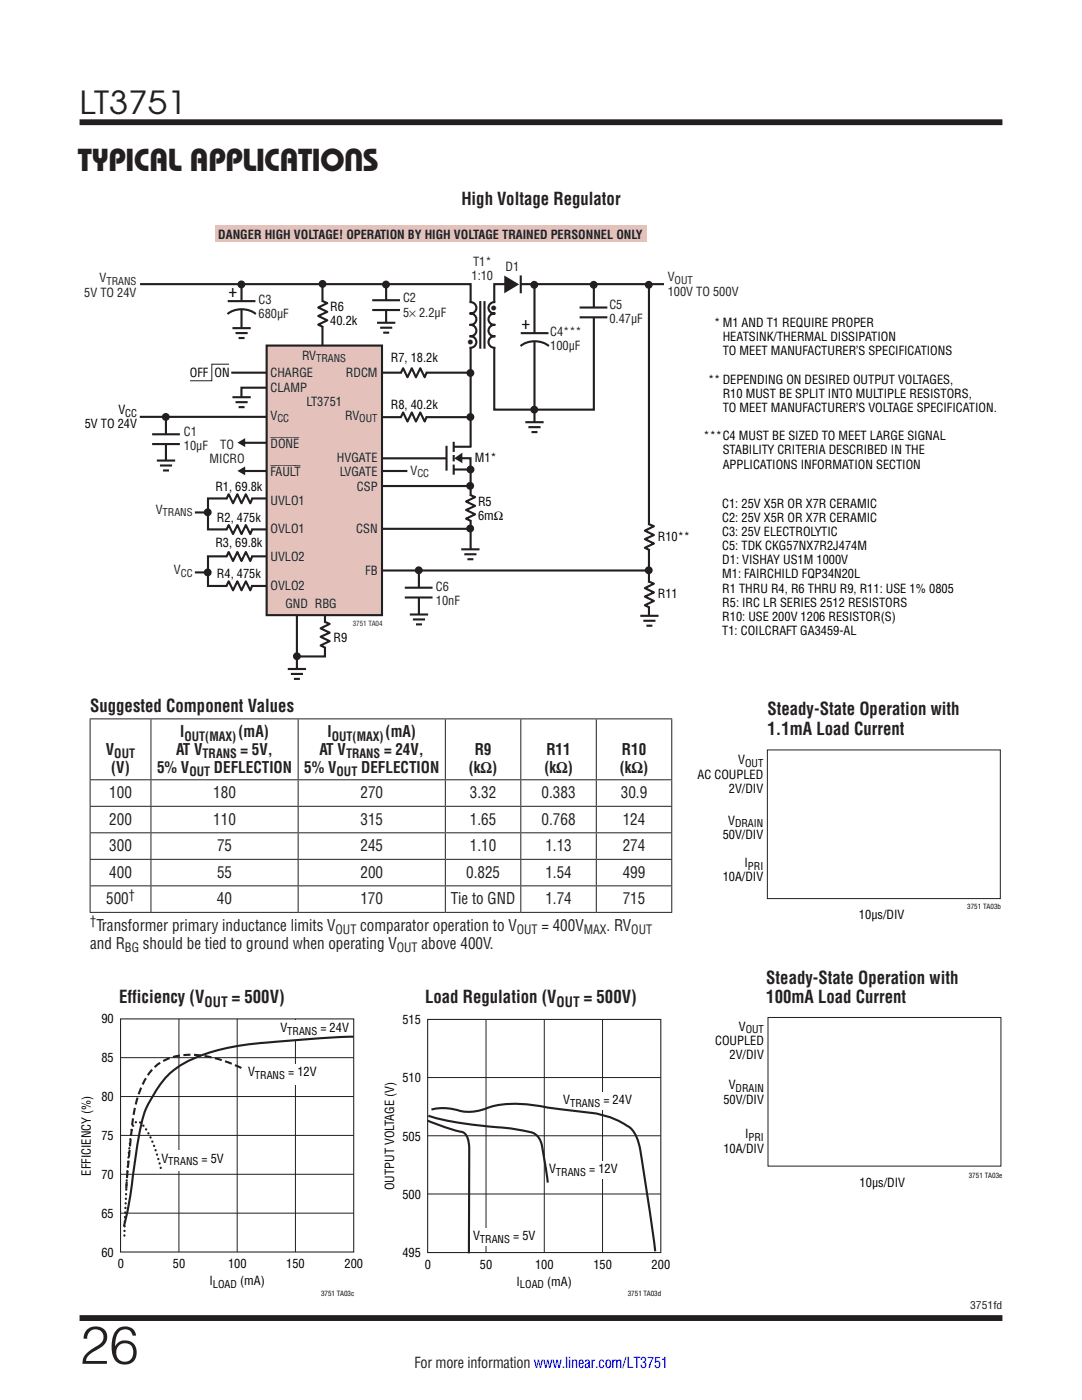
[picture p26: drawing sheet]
<svg xmlns="http://www.w3.org/2000/svg" width="216mm" height="279mm" viewBox="0 0 216 279" stroke-linecap="round" stroke-linejoin="round" font-family="sans-serif">
<defs><g id="words">
<text font-size="10.6" fill="#231f20" x="15.9" y="272.2">26</text>
<g font-size="6.3" fill="#231f20">
<text x="15.9" y="22.8">LT3751</text>
<text x="15.6" y="34.1">TYPICAL APPLICATIONS</text>
</g>
<g font-size="3.5" fill="#231f20">
<text x="92.1" y="41">High Voltage Regulator</text>
<text x="18" y="142.1">Suggested Component Values</text>
<text x="153.1" y="142.8">Steady-State Operation with</text>
<text x="153.1" y="146.6">1.1mA Load Current</text>
<text x="152.9" y="196.4">Steady-State Operation with</text>
<text x="23.8" y="200.2">Efficiency (V</text>
<text x="46.3" y="200.2">= 500V)</text>
<text x="84.8" y="200.2">Load Regulation (V</text>
<text x="116.5" y="200.2">= 500V)</text>
<text x="152.9" y="200.3">100mA Load Current</text>
</g>
<g font-size="3.5">
<text x="45.6" y="59.2">+</text>
<text x="104.1" y="65.6">+</text>
</g>
<g font-size="3.2" fill="#231f20">
<text x="98" y="62.6">•</text>
<text x="93.3" y="69.5">•</text>
<text x="36" y="147.2">I</text>
<text x="47.6" y="147.2">(mA)</text>
<text x="65.4" y="147.2">I</text>
<text x="76.9" y="147.2">(mA)</text>
<text x="21.1" y="150.7">V</text>
<text x="22.2" y="154.2">(V)</text>
<text x="31.3" y="154.2">5% V</text>
<text x="35.1" y="150.7">AT V</text>
<text x="42.7" y="154.2">DEFLECTION</text>
<text x="48" y="150.7">= 5V,</text>
<text x="60.7" y="154.2">5% V</text>
<text x="63.8" y="150.7">AT V</text>
<text x="72.1" y="154.2">DEFLECTION</text>
<text x="76.6" y="150.7">= 24V,</text>
<text x="93.6" y="154.2">(kΩ)</text>
<text x="94.7" y="150.7">R9</text>
<text x="108.6" y="154.2">(kΩ)</text>
<text x="109" y="150.7">R11</text>
<text x="123.7" y="154.2">(kΩ)</text>
<text x="124.1" y="150.7">R10</text>
<text x="21.8" y="159.3">100</text>
<text x="42.6" y="159.3">180</text>
<text x="71.9" y="159.3">270</text>
<text x="93.8" y="159.3">3.32</text>
<text x="108.1" y="159.3">0.383</text>
<text x="123.9" y="159.3">30.9</text>
<text x="21.8" y="164.6">200</text>
<text x="42.6" y="164.6">110</text>
<text x="71.9" y="164.6">315</text>
<text x="93.8" y="164.6">1.65</text>
<text x="108.1" y="164.6">0.768</text>
<text x="124.3" y="164.6">124</text>
<text x="21.8" y="169.9">300</text>
<text x="43.3" y="169.9">75</text>
<text x="71.9" y="169.9">245</text>
<text x="93.8" y="169.9">1.10</text>
<text x="108.8" y="169.9">1.13</text>
<text x="124.3" y="169.9">274</text>
<text x="21.8" y="175.2">400</text>
<text x="43.3" y="175.2">55</text>
<text x="71.9" y="175.2">200</text>
<text x="93" y="175.2">0.825</text>
<text x="108.8" y="175.2">1.54</text>
<text x="124.3" y="175.2">499</text>
<text x="19.3" y="185.8">Transformer primary inductance limits V</text>
<text x="21.2" y="180.5">500</text>
<text x="43.3" y="180.5">40</text>
<text x="71.9" y="185.8">comparator operation to V</text>
<text x="71.9" y="180.5">170</text>
<text x="90" y="180.5">Tie to GND</text>
<text x="108" y="185.8">= 400V</text>
<text x="108.8" y="180.5">1.74</text>
<text x="121.1" y="185.8">. RV</text>
<text x="124.3" y="180.5">715</text>
<text x="18" y="189.3">and R</text>
<text x="28.5" y="189.3">should be tied to ground when operating V</text>
<text x="84.1" y="189.3">above 400V.</text>
</g>
<text font-size="3" fill="#231f20" x="82.7" y="273.1">For more information www.linear.com/LT3751</text>
<g font-size="2.8" fill="#231f20">
<text x="40.8" y="200.9">OUT</text>
<text x="111.1" y="200.9">OUT</text>
</g>
<g font-size="2.5" fill="#231f20">
<text x="43.6" y="47.6">DANGER HIGH VOLTAGE! OPERATION BY HIGH VOLTAGE TRAINED PERSONNEL ONLY</text>
<text x="94.4" y="53.1">T1*</text>
<text x="16.8" y="59.2">5V TO 24V</text>
<text x="19.9" y="56.4">V</text>
<text x="94.1" y="55.9">1:10</text>
<text x="100.9" y="54.2">D1</text>
<text x="133.2" y="56.2">V</text>
<text x="133.2" y="59">100V TO 500V</text>
<text x="51.6" y="60.7">C3</text>
<text x="51.6" y="63.5">680µF</text>
<text x="80.4" y="60.4">C2</text>
<text x="80.4" y="63.2">5× 2.2µF</text>
<text x="121.6" y="61.7">C5</text>
<text x="121.6" y="64.6">0.47µF</text>
<text x="60.3" y="71.7">RV</text>
<text x="109.8" y="67.1">C4***</text>
<text x="109.8" y="69.9">100µF</text>
<text x="54" y="75.3">CHARGE</text>
<text x="69" y="75.3">RDCM</text>
<text x="54" y="78.1">CLAMP</text>
<text x="54" y="83.8">V</text>
<text x="61.2" y="81.1">LT3751</text>
<text x="68.9" y="83.8">RV</text>
<text x="36.7" y="86.9">C1</text>
<text x="36.7" y="89.8">10µF</text>
<text x="44" y="89.6">TO</text>
<text x="54" y="89.4">DONE</text>
<text x="41.8" y="92.4">MICRO</text>
<text x="54" y="95.1">FAULT</text>
<text x="67.2" y="92.2">HVGATE</text>
<text x="67.8" y="95.1">LVGATE</text>
<text x="81.9" y="94.7">V</text>
<text x="54" y="100.7">UVLO1</text>
<text x="71.2" y="97.9">CSP</text>
<text x="31.1" y="102.5">V</text>
<text x="54" y="106.4">OVLO1</text>
<text x="71.1" y="106.4">CSN</text>
<text x="54" y="112">UVLO2</text>
<text x="34.7" y="114.6">V</text>
<text x="54" y="117.7">OVLO2</text>
<text x="72.9" y="114.8">FB</text>
<text x="87" y="117.9">C6</text>
<text x="56.9" y="121.4">GND RBG</text>
<text x="87" y="120.7">10nF</text>
<text x="36.8" y="147.8">OUT(MAX)</text>
<text x="66.2" y="147.8">OUT(MAX)</text>
<text x="22.8" y="151.3">OUT</text>
<text x="37.8" y="154.8">OUT</text>
<text x="40.4" y="151.3">TRANS</text>
<text x="67.2" y="154.8">OUT</text>
<text x="69" y="151.3">TRANS</text>
<text x="25.7" y="179.4">†</text>
<text x="18" y="184.7">†</text>
<text x="24.9" y="189.9">BG</text>
<text x="67" y="186.4">OUT</text>
<text x="79.2" y="189.9">OUT</text>
<text x="103.1" y="186.4">OUT</text>
<text x="116.5" y="186.4">MAX</text>
<text x="126" y="186.4">OUT</text>
</g>
<g font-size="2.5">
<text x="65.9" y="62">R6</text>
<text x="65.9" y="64.8">40.2k</text>
<text x="142.5" y="65.3">* M1 AND T1 REQUIRE PROPER</text>
<text x="144.2" y="68.1">HEATSINK/THERMAL DISSIPATION</text>
<text x="144.2" y="70.9">TO MEET MANUFACTURER’S SPECIFICATIONS</text>
<text x="37.9" y="75.3">OFF ON</text>
<text x="78" y="72.3">R7, 18.2k</text>
<text x="141.3" y="76.6">** DEPENDING ON DESIRED OUTPUT VOLTAGES,</text>
<text x="23.6" y="82.7">V</text>
<text x="78" y="81.6">R8, 40.2k</text>
<text x="144.2" y="79.4">R10 MUST BE SPLIT INTO MULTIPLE RESISTORS,</text>
<text x="144.2" y="82.2">TO MEET MANUFACTURER’S VOLTAGE SPECIFICATION.</text>
<text x="16.9" y="85.5">5V TO 24V</text>
<text x="140.4" y="87.9">*** C4 MUST BE SIZED TO MEET LARGE SIGNAL</text>
<text x="94.7" y="92.3">M1*</text>
<text x="144.2" y="90.7">STABILITY CRITERIA DESCRIBED IN THE</text>
<text x="144.2" y="93.5">APPLICATIONS INFORMATION SECTION</text>
<text x="43" y="98.1">R1, 69.8k</text>
<text x="95.4" y="100.9">R5</text>
<text x="144.1" y="101.3">C1: 25V X5R OR X7R CERAMIC</text>
<text x="43.3" y="104.1">R2, 475k</text>
<text x="95.4" y="103.7">6mΩ</text>
<text x="131.3" y="107.9">R10**</text>
<text x="144.1" y="104.2">C2: 25V X5R OR X7R CERAMIC</text>
<text x="144.1" y="107">C3: 25V ELECTROLYTIC</text>
<text x="43" y="109.3">R3, 69.8k</text>
<text x="144.1" y="109.8">C5: TDK CKG57NX7R2J474M</text>
<text x="144.1" y="112.6">D1: VISHAY US1M 1000V</text>
<text x="43.3" y="115.3">R4, 475k</text>
<text x="131.3" y="119.4">R11</text>
<text x="144.1" y="115.4">M1: FAIRCHILD FQP34N20L</text>
<text x="144.1" y="118.3">R1 THRU R4, R6 THRU R9, R11: USE 1% 0805</text>
<text x="144.1" y="121.1">R5: IRC LR SERIES 2512 RESISTORS</text>
<text x="144.1" y="123.9">R10: USE 200V 1206 RESISTOR(S)</text>
<text x="66.6" y="128.1">R9</text>
<text x="144.1" y="126.7">T1: COILCRAFT GA3459-AL</text>
<text x="139.2" y="155.4">AC COUPLED</text>
<text x="147.3" y="152.6">V</text>
<text x="145.4" y="158.2">2V/DIV</text>
<text x="144.2" y="167.4">50V/DIV</text>
<text x="145.3" y="164.6">V</text>
<text x="148.6" y="173.1">I</text>
<text x="144.2" y="175.9">10A/DIV</text>
<text x="171.4" y="183.5">10µs/DIV</text>
<text x="20.2" y="204.2">90</text>
<text x="55.9" y="206">V</text>
<text x="63.9" y="206">= 24V</text>
<text x="80.3" y="204.3">515</text>
<text x="142.7" y="208.5">COUPLED</text>
<text x="147.4" y="205.7">V</text>
<text x="20.2" y="212">85</text>
<text x="49.5" y="214.8">V</text>
<text x="57.5" y="214.8">= 12V</text>
<text x="80.3" y="216">510</text>
<text x="145.6" y="211.4">2V/DIV</text>
<text x="20.2" y="219.8">80</text>
<text x="112.4" y="220.4">V</text>
<text x="120.4" y="220.4">= 24V</text>
<text x="144.3" y="220.2">50V/DIV</text>
<text x="145.4" y="217.4">V</text>
<text x="20.2" y="227.5">75</text>
<text x="80.3" y="227.6">505</text>
<text x="148.7" y="227.2">I</text>
<text x="32.2" y="232">V</text>
<text x="40.2" y="232">= 5V</text>
<text x="144.3" y="230">10A/DIV</text>
<text x="18.1" y="234.6" transform="rotate(-90 18.1 234.6)">EFFICIENCY (%)</text>
<text x="20.2" y="235.3">70</text>
<text x="78.7" y="237.5" transform="rotate(-90 78.7 237.5)">OUTPUT VOLTAGE (V)</text>
<text x="80.3" y="239.3">500</text>
<text x="109.6" y="234.1">V</text>
<text x="117.5" y="234.1">= 12V</text>
<text x="171.5" y="236.9">10µs/DIV</text>
<text x="20.2" y="243">65</text>
<text x="20.2" y="250.8">60</text>
<text x="80.3" y="250.9">495</text>
<text x="94.4" y="247.5">V</text>
<text x="102.4" y="247.5">= 5V</text>
<text x="23.5" y="253.1">0</text>
<text x="34.5" y="253.1">50</text>
<text x="41.8" y="256.5">I</text>
<text x="45.5" y="253.1">100</text>
<text x="47.9" y="256.5">(mA)</text>
<text x="57.1" y="253.1">150</text>
<text x="68.7" y="253.1">200</text>
<text x="84.8" y="253.2">0</text>
<text x="95.8" y="253.2">50</text>
<text x="103.1" y="256.6">I</text>
<text x="106.8" y="253.2">100</text>
<text x="109.2" y="256.6">(mA)</text>
<text x="118.4" y="253.2">150</text>
<text x="130" y="253.2">200</text>
</g>
<g font-size="2.1" fill="#231f20">
<text x="21.2" y="56.9">TRANS</text>
<text x="134.6" y="56.7">OUT</text>
<text x="63.1" y="72.3">TRANS</text>
<text x="55.3" y="84.3">CC</text>
<text x="71.7" y="84.3">OUT</text>
<text x="83.3" y="95.3">CC</text>
<text x="32.4" y="103.1">TRANS</text>
<text x="36.1" y="115.1">CC</text>
<text x="193.6" y="261.2">3751fd</text>
</g>
<g font-size="2.1">
<text x="25" y="83.2">CC</text>
<text x="148.7" y="153.1">OUT</text>
<text x="146.7" y="165.1">DRAIN</text>
<text x="149.3" y="173.6">PRI</text>
<text x="57.3" y="206.5">TRANS</text>
<text x="148.8" y="206.2">OUT</text>
<text x="50.9" y="215.3">TRANS</text>
<text x="113.8" y="220.9">TRANS</text>
<text x="146.8" y="217.9">DRAIN</text>
<text x="149.4" y="227.7">PRI</text>
<text x="33.6" y="232.5">TRANS</text>
<text x="110.9" y="234.6">TRANS</text>
<text x="95.8" y="248">TRANS</text>
<text x="42.5" y="257">LOAD</text>
<text x="103.7" y="257.1">LOAD</text>
</g>
<text font-size="1.4" fill="#231f20" x="70.4" y="124.9">3751 TA04</text>
<g font-size="1.4">
<text x="193" y="181.4">3751 TA03b</text>
<text x="193.3" y="235.1">3751 TA03e</text>
<text x="64.1" y="258.6">3751 TA03c</text>
<text x="125.3" y="258.7">3751 TA03d</text>
</g>
</g></defs>
<path d="M15.9 24.4h184.1M15.9 263h184.1" fill="none" stroke="#231f20" stroke-width="1.2" stroke-linecap="butt"/>
<g fill="none" stroke="#231f20" stroke-width=".42">
<path d="M64.3 56.5v17.2M118.5 56.7v25.1h-19.9v-25.1h33.9M46.1 74.4h47.8M27.9 83.2h27.4M48.2 88.4h5M48.3 94h33M55.6 99.5h-14.1v6.2h14.1M72.6 83.3h20.8M75.4 97h18.5M76 91.5h13M56.4 111h-14.9v5.9h14.9M59.2 117.1v17.2"/>
<path d="M74.2 105.5h19.7M74.2 113.9h55.3M64.8 121v10h-5.5"/>
</g>
<path d="M53.2 69h23v53.8h-23z" fill="#e5c1bc" stroke="#231f20" stroke-width=".42"/>
<path d="M45.7 72.7h-3.4v3.3h-4.4" fill="none" stroke="#231f20" stroke-width=".2"/>
<path d="M28 56.7h65.9v53.6M48.2 56.4v10.1M53.2 77.4h-5v3M64.3 60.1l1 .4-1.8 .9 1.8 .8-1.8 .9 1.8 .8-1.8 .9 1 .5" fill="none" stroke="#231f20" stroke-width=".42"/>
<path d="M64.4 60.3v4.8" fill="none" stroke="#fff" stroke-width=".71" stroke-linecap="butt"/>
<g fill="#231f20">
<circle cx="64.4" cy="56.7" r=".79"/>
<circle cx="48.2" cy="56.8" r=".79"/>
</g>
<path d="M48.2 65.5v2.2" fill="none" stroke="#fff" stroke-width=".97" stroke-linecap="butt"/>
<path d="M46.4 65.5h3.6M47 66.5h2.4M47.6 67.5h1.2M33.1 83v10.6" fill="none" stroke="#231f20" stroke-width=".42"/>
<circle cx="33.1" cy="83.2" r=".79" fill="#231f20"/>
<path d="M33.1 86.7v1.9" fill="none" stroke="#fff" stroke-width=".71" stroke-linecap="butt"/>
<path d="M77 56.7v7.7M30.4 86.7h5.5M30.4 88.6h5.5M31.3 91.9h3.6M31.9 92.9h2.4M32.5 93.9h1.2" fill="none" stroke="#231f20" stroke-width=".42"/>
<path d="M33.1 91.9v2.2" fill="none" stroke="#fff" stroke-width=".97" stroke-linecap="butt"/>
<circle cx="77" cy="56.8" r=".79" fill="#231f20"/>
<path d="M77.1 64.4v2.2" fill="none" stroke="#fff" stroke-width=".97" stroke-linecap="butt"/>
<path d="M75.2 64.4h3.7M75.9 65.4h2.4M76.5 66.4h1.2M93.7 60.3a1.16 1.16 0 0 1 1.4 1.1 1.16 1.16 0 0 1-1.4 1.2 1.15 1.15 0 0 1 1.4 1.1 1.15 1.15 0 0 1-1.4 1.1 1.15 1.15 0 0 1 1.4 1.2 1.15 1.15 0 0 1-1.4 1.1 1.16 1.16 0 0 1 1.4 1.2 1.16 1.16 0 0 1-1.4 1.1M95.8 60.1v9.5M96.7 60.1v9.5M98.8 60.3a1.16 1.16 0 0 0-1.3 1.1 1.16 1.16 0 0 0 1.3 1.2 1.15 1.15 0 0 0-1.3 1.1 1.15 1.15 0 0 0 1.3 1.1 1.15 1.15 0 0 0-1.3 1.2 1.15 1.15 0 0 0 1.3 1.1 1.16 1.16 0 0 0-1.3 1.2 1.16 1.16 0 0 0 1.3 1.1" fill="none" stroke="#231f20" stroke-width=".42"/>
<path d="M93.9 60.3v9M98.7 60.3v9" fill="none" stroke="#fff" stroke-width="1.1" stroke-linecap="butt"/>
<g fill="#231f20">
<circle cx="93.9" cy="74.4" r=".79"/>
<circle cx="93.9" cy="83.2" r=".79"/>
</g>
<path d="M77.1 59.9v2M80.1 74.4h4.9M80.1 83.2h4.9M93.9 89.2v4.5" fill="none" stroke="#fff" stroke-width=".71" stroke-linecap="butt"/>
<path d="M74.3 59.9h5.5M74.3 61.9h5.5M85.2 74.3l-.5 1-.8-1.8-.9 1.8-.8-1.8-.9 1.8-.9-1.8-.4 1M85.2 83.1l-.5 1-.8-1.8-.9 1.8-.8-1.8-.9 1.8-.9-1.8-.4 1M89.1 89v4.9M90.5 89.2h3.6M90.5 88.2v2M90.5 90.8v1.3M90.5 93.7h3.6M91.5 91.5h2.4v2.2" fill="none" stroke="#231f20" stroke-width=".42"/>
<circle cx="93.9" cy="93.7" r=".79" fill="#231f20"/>
<path d="M90.5 92.7v2" fill="none" stroke="#231f20" stroke-width=".42"/>
<path d="M91.1 91.5l.9-.7v1.2z" fill="#231f20"/>
<path d="M91.1 91.5l.9-.7v1.2z" fill="none" stroke="#231f20" stroke-width=".49"/>
<g fill="#231f20">
<circle cx="93.8" cy="97" r=".79"/>
<circle cx="93.8" cy="105.5" r=".79"/>
</g>
<path d="M101.5 56.8h2.4M93.9 99v4.8" fill="none" stroke="#fff" stroke-width=".71" stroke-linecap="butt"/>
<path d="M93.8 98.8l1 .4-1.8 .9 1.8 .9-1.8 .8 1.8 .8-1.8 .9 1 .5M92 109.6h3.7M92.7 110.6h2.4M93.3 111.6h1.2" fill="none" stroke="#231f20" stroke-width=".42"/>
<path d="M93.9 109.6v2.3" fill="none" stroke="#fff" stroke-width=".97" stroke-linecap="butt"/>
<path d="M100.6 55l3 1.8-3 1.7z" fill="#231f20"/>
<path d="M103.9 55v3.5" fill="none" stroke="#231f20" stroke-width=".42"/>
<g fill="#231f20">
<circle cx="106.6" cy="56.8" r=".79"/>
<circle cx="118.5" cy="56.8" r=".79"/>
</g>
<path d="M106.6 56.7v28.5" fill="none" stroke="#231f20" stroke-width=".42"/>
<g fill="#231f20">
<circle cx="129.4" cy="56.8" r=".79"/>
<circle cx="129.4" cy="113.8" r=".79"/>
</g>
<path d="M129.5 56.7v67.1M45.4 62.7a4.7 4.7 0 0 1 5.7 0M45.4 60.1h5.6M103.9 69.1a4.7 4.7 0 0 1 5.6 0M103.9 66.5h5.5" fill="none" stroke="#231f20" stroke-width=".42"/>
<path d="M48.2 60.1v1.6M106.7 66.5v1.6" fill="none" stroke="#fff" stroke-width=".71" stroke-linecap="butt"/>
<circle cx="106.6" cy="81.8" r=".79" fill="#231f20"/>
<path d="M106.7 84.3v2.2M59.3 133.5v2.2" fill="none" stroke="#fff" stroke-width=".97" stroke-linecap="butt"/>
<path d="M104.8 84.3h3.7M105.4 85.2h2.5M106.1 86.2h1.1M57.4 133.5h3.7M58 134.5h2.5M58.7 135.5h1.1M64.8 124.1l1 .4-1.8 .9 1.8 .9-1.8 .8 1.8 .9-1.8 .8 1 .5" fill="none" stroke="#231f20" stroke-width=".42"/>
<path d="M64.9 124.3v4.8" fill="none" stroke="#fff" stroke-width=".71" stroke-linecap="butt"/>
<circle cx="59.2" cy="131" r=".79" fill="#231f20"/>
<path d="M45.3 99.5h4.9M45.3 105.7h4.9M45.3 111.1h4.9M45.3 116.9h4.9" fill="none" stroke="#fff" stroke-width=".71" stroke-linecap="butt"/>
<path d="M50.4 99.4l-.5 1-.8-1.8-.9 1.8-.8-1.8-.9 1.8-.9-1.8-.4 1M38.9 102.3h2.5M38.9 114.2h2.5M50.4 105.6l-.5 1-.8-1.8-.9 1.8-.8-1.8-.9 1.8-.9-1.8-.4 1M50.4 110.9l-.5 1.1-.8-1.8-.9 1.8-.8-1.8-.9 1.8-.9-1.8-.4 .9M50.4 116.8l-.5 1-.8-1.8-.9 1.8-.8-1.8-.9 1.8-.9-1.8-.4 1" fill="none" stroke="#231f20" stroke-width=".42"/>
<g fill="#231f20">
<path d="M47.4 88.3l1.5-.9v1.8z"/>
<path d="M47.4 94l1.5-.9v1.8z"/>
<circle cx="41.4" cy="102.2" r=".79"/>
<circle cx="41.4" cy="114.2" r=".79"/>
</g>
<path d="M48.2 79.3v2.2M129.6 122.9v2.2" fill="none" stroke="#fff" stroke-width=".97" stroke-linecap="butt"/>
<path d="M46.4 79.3h3.6M115.7 61.4h5.5M115.7 63.3h5.5M47 80.3h2.4M47.6 81.2h1.2M129.5 116.1l1 .4-1.8 .9 1.8 .8-1.8 .9 1.8 .8-1.8 .9 1 .5M129.5 104.6l1 .4-1.8 .9 1.8 .9-1.8 .8 1.8 .9-1.8 .8 1 .5M127.8 122.9h3.6M128.4 123.9h2.4M129 124.9h1.2" fill="none" stroke="#231f20" stroke-width=".42"/>
<path d="M118.4 61.4v1.9M129.6 104.8v4.8M129.6 116.3v4.8" fill="none" stroke="#fff" stroke-width=".71" stroke-linecap="butt"/>
<path d="M42.9 45h86.1v3.3h-86.1z" fill="#e5c1bc"/>
<path d="M83.6 113.6v10.1" fill="none" stroke="#231f20" stroke-width=".42"/>
<circle cx="83.6" cy="113.8" r=".79" fill="#231f20"/>
<path d="M83.6 122.6v2.3" fill="none" stroke="#fff" stroke-width=".97" stroke-linecap="butt"/>
<path d="M80.8 117.3h5.5M80.8 119.2h5.5M81.8 122.6h3.6M82.4 123.6h2.4M83 124.6h1.2" fill="none" stroke="#231f20" stroke-width=".42"/>
<path d="M83.6 117.3v1.9" fill="none" stroke="#fff" stroke-width=".71" stroke-linecap="butt"/>
<path d="M153.1 149.7h46.5v29.6h-46.5zM24.1 211.1h46.5M24.1 218.8h46.5M35.7 203.3v46.6M47.3 203.3v46.6M59 203.3v46.6M24.1 234.4h46.5M24.1 226.6h46.5M24.1 242.1h46.5" fill="none" stroke="#231f20" stroke-width=".2"/>
<path d="M24.1 203.3h46.5v46.6h-46.5z" fill="none" stroke="#231f20" stroke-width=".21"/>
<g fill="#fff">
<path d="M55.3 203.5h14.8v4.1h-14.8z"/>
<path d="M48.8 212.4h14.9v4h-14.9z"/>
<path d="M31.6 229.6h14.8v4h-14.8z"/>
</g>
<path d="M24.8 246.6a180.3 180.3 0 0 1 1.6-21.5 1.46 1.46 0 0 1 1.1-1.3l.6 .3a10.4 10.4 0 0 1 2.6 4.4l1.4 4.8" fill="none" stroke="#231f20" stroke-width=".46" stroke-dasharray="0 .9"/>
<path d="M70.6 206.9l-5.4 .2-10 .8a50.8 50.8 0 0 0-16.6 3.4 16.4 16.4 0 0 0-8.7 8.5l-.6 1a39.7 39.7 0 0 0-2.3 10.6l-.7 4.9a51.4 51.4 0 0 1-1.6 8.4M85.5 223.7l.6 .3a33.8 33.8 0 0 0 6.1 1.9 2.21 2.21 0 0 1 1.3 2l.1 1.4v20.7" fill="none" stroke="#231f20" stroke-width=".42"/>
<path d="M48.2 213.1a23.8 23.8 0 0 0-12-2.5 9.1 9.1 0 0 0-7.8 5.8 36.6 36.6 0 0 0-2.4 11.9l-.8 9" fill="none" stroke="#231f20" stroke-width=".42" stroke-dasharray="1.4 .7" stroke-linecap="butt"/>
<path d="M85.3 203.5h46.6v46.5h-46.6z" fill="none" stroke="#231f20" stroke-width=".21"/>
<path d="M85.3 215h46.6M97 203.5v46.5M108.6 203.5v46.5M120.2 203.5v46.5M85.3 238.3h46.6M85.3 226.7h46.6" fill="none" stroke="#231f20" stroke-width=".2"/>
<g fill="#fff">
<path d="M111.8 218.1h14.8v3.4h-14.8z"/>
<path d="M109 231.8h14.8v3.4h-14.8z"/>
<path d="M93.8 245.1h13.5v3.4h-13.5z"/>
</g>
<path d="M85.5 222.7a38.4 38.4 0 0 0 9.3 1.8l4.8 .5a32.6 32.6 0 0 1 6.8 1.1 3.7 3.7 0 0 1 1.9 3.3l1 6.6M86.1 221.4a10.5 10.5 0 0 1 6.1 .4 10.6 10.6 0 0 0 5.9-1 26.4 26.4 0 0 1 11.8 .3l3.7 .5a37.7 37.7 0 0 1 6.7 .9 14 14 0 0 1 5.9 3 12.2 12.2 0 0 1 1.9 6.1l2.6 18.1" fill="none" stroke="#231f20" stroke-width=".42"/>
<g fill="none" stroke="#231f20" stroke-width=".2">
<path d="M17.9 155.6h116.2M17.9 143.5h116.2M18 143.6v11.9M18 155.7v5.1M30.1 143.6v11.9M30.1 155.7v5.1M59.5 143.6v11.9M59.5 155.7v5.1M88.9 143.6v11.9M88.9 155.7v5.1M103.9 143.6v11.9M103.9 155.7v5.1"/>
<path d="M119 143.6v11.9M119 155.7v5.1M134 143.6v11.9M134 155.7v5.1M17.9 160.9h116.2M17.9 166.2h116.2M17.9 171.5h116.2M17.9 176.8h116.2M18 161v5.1M18 166.3v5.1M18 171.6v5.1M18 176.9v5.1"/>
<path d="M30.1 161v5.1M30.1 166.3v5.1M30.1 171.6v5.1M30.1 176.9v5.1M59.5 161v5.1M59.5 166.3v5.1M59.5 171.6v5.1M59.5 176.9v5.1M88.9 161v5.1M88.9 166.3v5.1M88.9 171.6v5.1M88.9 176.9v5.1"/>
<path d="M103.9 161v5.1M103.9 166.3v5.1M103.9 171.6v5.1M103.9 176.9v5.1M119 161v5.1M119 166.3v5.1M119 171.6v5.1M119 176.9v5.1M134 161v5.1M134 166.3v5.1M134 171.6v5.1M134 176.9v5.1"/>
<path d="M17.9 182.1h116.2M153.2 203.1h46.5v29.6h-46.5z"/>
</g>
<use href="#words"/>
</svg>
